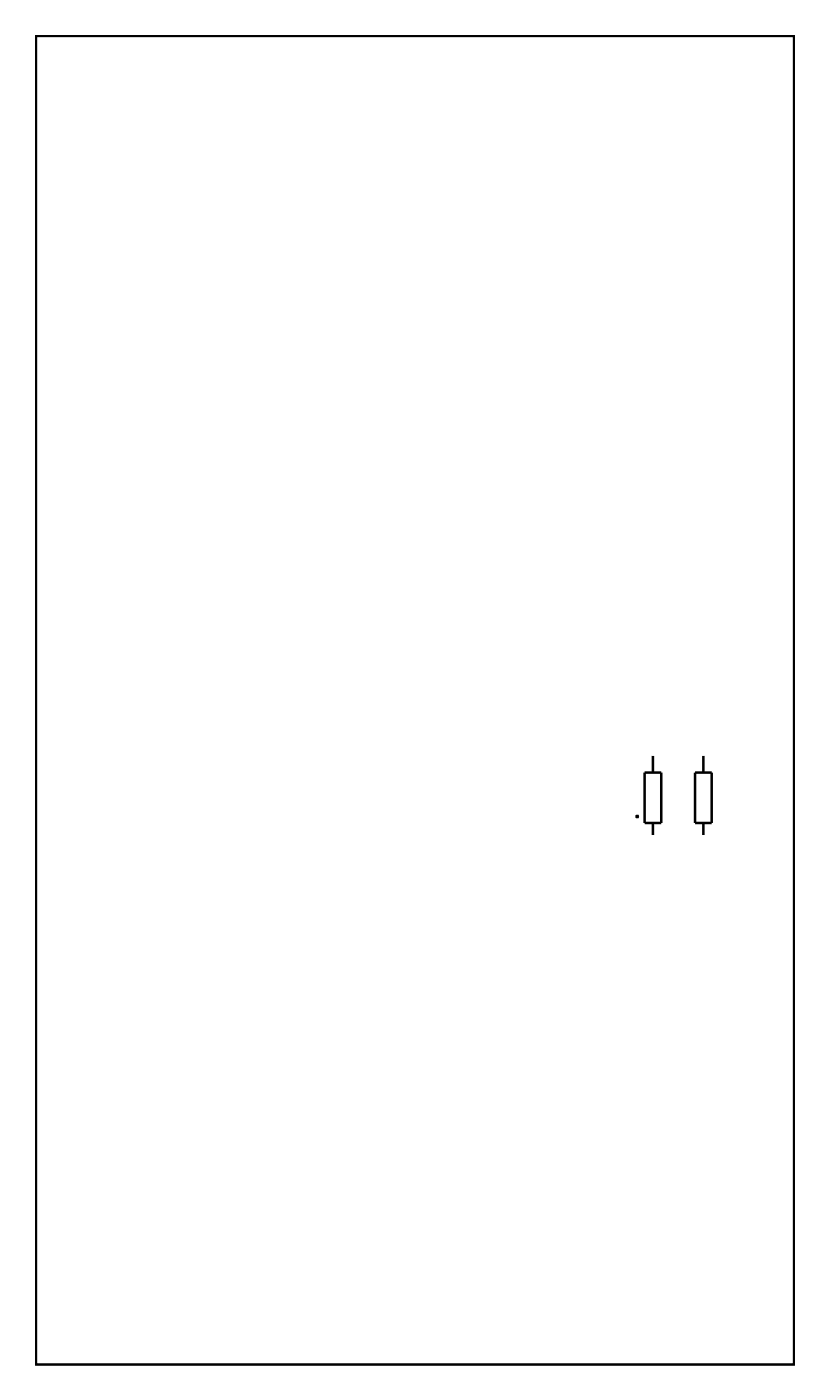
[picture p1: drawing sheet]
<svg xmlns="http://www.w3.org/2000/svg" width="84mm" height="141mm" viewBox="0 0 84 141" stroke-linecap="round" stroke-linejoin="round" font-family="sans-serif">
<path d="M3.6 3.6h76.4v133.9h-76.4z" fill="none" stroke="#000" stroke-width=".2"/>
<g fill="#000">
<path d="M59 82.2h.3v.2h-.3zM64 82.2h.3v.2h-.3z"/>
<path d="M3.6 3.6v133.9h76.4v-133.9zM3.6 3.6h76.4v133.9h-76.4z"/>
<path d="M59 82.2h.3v.2h-.3zM59 82.2v.2h.3v-.2z"/>
<path d="M64 82.2h.3v.2h-.3zM64 82.2v.2h.3v-.2z"/>
</g>
<path d="M64.9 77.9h1.7v5.1h-1.7zM65.8 76v1.9M70 77.9h1.7v5.1h-1.7zM70.9 76v1.9M65.8 83v1.3M70.9 83v1.3" fill="none" stroke="#000" stroke-width=".25"/>
<circle cx="32.8" cy="113.2" r=".57" fill="#fff"/>
<circle cx="32.8" cy="113.2" r=".57" fill="none" stroke="#fff" stroke-width=".43"/>
<path d="M31.7 112.7a.66 .66 0 0 0-.2 .7 .66 .66 0 0 0 .6 .5h1.3a.66 .66 0 0 0 .7-.7 .66 .66 0 0 0-.7-.7h-1.3zM32.4 113.2a.41 .41 0 0 1 .8 0 .41 .41 0 0 1-.8 0z" fill="#fff"/>
<g fill="none" stroke="#fff" stroke-width=".51">
<path d="M31.7 112.7l.4-.2h1.3a.66 .66 0 0 1 .7 .7 .66 .66 0 0 1-.7 .7h-1.3a.66 .66 0 0 1-.6-.5 .66 .66 0 0 1 .2-.7z"/>
<circle cx="32.8" cy="113.2" r=".41"/>
</g>
<circle cx="32.8" cy="110.7" r=".57" fill="#fff"/>
<circle cx="32.8" cy="110.7" r=".57" fill="none" stroke="#fff" stroke-width=".43"/>
<path d="M31.7 110.2a.66 .66 0 0 0-.2 .7 .66 .66 0 0 0 .6 .4h1.3a.66 .66 0 0 0 .7-.6 .66 .66 0 0 0-.7-.7h-1.3zM32.4 110.7a.41 .41 0 0 1 .8 0 .41 .41 0 0 1-.8 0z" fill="#fff"/>
<g fill="none" stroke="#fff" stroke-width=".51">
<path d="M31.7 110.2l.4-.2h1.3a.66 .66 0 0 1 .7 .7 .66 .66 0 0 1-.7 .6h-1.3a.66 .66 0 0 1-.6-.4 .66 .66 0 0 1 .2-.7z"/>
<circle cx="32.8" cy="110.7" r=".41"/>
</g>
<circle cx="32.8" cy="108.1" r=".57" fill="#fff"/>
<circle cx="32.8" cy="108.1" r=".57" fill="none" stroke="#fff" stroke-width=".43"/>
<path d="M31.6 107.6a.66 .66 0 0 0-.1 .8 .66 .66 0 0 0 .6 .4h1.3a.66 .66 0 0 0 .7-.7 .66 .66 0 0 0-.7-.6h-1.3zM32.4 108.1a.41 .41 0 0 1 .8 0 .41 .41 0 0 1-.8 0z" fill="#fff"/>
<g fill="none" stroke="#fff" stroke-width=".51">
<path d="M31.6 107.6l.5-.1h1.3a.66 .66 0 0 1 .7 .6 .66 .66 0 0 1-.7 .7h-1.3a.66 .66 0 0 1-.6-.4 .66 .66 0 0 1 .1-.8z"/>
<circle cx="32.8" cy="108.1" r=".41"/>
</g>
<circle cx="32.8" cy="105.6" r=".57" fill="#fff"/>
<circle cx="32.8" cy="105.6" r=".57" fill="none" stroke="#fff" stroke-width=".43"/>
<path d="M31.7 105.1a.66 .66 0 0 0-.2 .7 .66 .66 0 0 0 .6 .4h1.3a.66 .66 0 0 0 .7-.6 .66 .66 0 0 0-.7-.7h-1.3zM32.4 105.6a.41 .41 0 0 1 .8 0 .41 .41 0 0 1-.8 0z" fill="#fff"/>
<g fill="none" stroke="#fff" stroke-width=".51">
<path d="M31.7 105.1l.4-.2h1.3a.66 .66 0 0 1 .7 .7 .66 .66 0 0 1-.7 .6h-1.3a.66 .66 0 0 1-.6-.4 .66 .66 0 0 1 .2-.7z"/>
<circle cx="32.8" cy="105.6" r=".41"/>
</g>
<circle cx="32.8" cy="103" r=".57" fill="#fff"/>
<circle cx="32.8" cy="103" r=".57" fill="none" stroke="#fff" stroke-width=".43"/>
<path d="M31.6 102.6a.66 .66 0 0 0-.1 .7 .66 .66 0 0 0 .6 .4h1.3a.66 .66 0 0 0 .7-.7 .66 .66 0 0 0-.7-.6h-1.3zM32.4 103a.41 .41 0 0 1 .8 0 .41 .41 0 0 1-.8 0z" fill="#fff"/>
<g fill="none" stroke="#fff" stroke-width=".51">
<path d="M31.6 102.6l.5-.2h1.3a.66 .66 0 0 1 .7 .6 .66 .66 0 0 1-.7 .7h-1.3a.66 .66 0 0 1-.6-.4 .66 .66 0 0 1 .1-.7z"/>
<circle cx="32.8" cy="103" r=".41"/>
</g>
<circle cx="32.8" cy="100.5" r=".57" fill="#fff"/>
<circle cx="32.8" cy="100.5" r=".57" fill="none" stroke="#fff" stroke-width=".43"/>
<path d="M31.7 100a.66 .66 0 0 0-.2 .7 .66 .66 0 0 0 .6 .5h1.3a.66 .66 0 0 0 .7-.7 .66 .66 0 0 0-.7-.7h-1.3zM32.4 100.5a.41 .41 0 0 1 .8 0 .41 .41 0 0 1-.8 0z" fill="#fff"/>
<g fill="none" stroke="#fff" stroke-width=".51">
<path d="M31.7 100l.4-.2h1.3a.66 .66 0 0 1 .7 .7 .66 .66 0 0 1-.7 .7h-1.3a.66 .66 0 0 1-.6-.5 .66 .66 0 0 1 .2-.7z"/>
<circle cx="32.8" cy="100.5" r=".41"/>
</g>
<circle cx="32.8" cy="98" r=".57" fill="#fff"/>
<circle cx="32.8" cy="98" r=".57" fill="none" stroke="#fff" stroke-width=".43"/>
<path d="M31.7 97.5a.66 .66 0 0 0-.2 .7 .66 .66 0 0 0 .6 .4h1.3a.66 .66 0 0 0 .7-.6 .66 .66 0 0 0-.7-.7h-1.3zM32.4 98a.41 .41 0 0 1 .8 0 .41 .41 0 0 1-.8 0z" fill="#fff"/>
<g fill="none" stroke="#fff" stroke-width=".51">
<path d="M31.7 97.5l.4-.2h1.3a.66 .66 0 0 1 .7 .7 .66 .66 0 0 1-.7 .6h-1.3a.66 .66 0 0 1-.6-.4 .66 .66 0 0 1 .2-.7z"/>
<circle cx="32.8" cy="98" r=".41"/>
</g>
<circle cx="32.8" cy="95.4" r=".57" fill="#fff"/>
<circle cx="32.8" cy="95.4" r=".57" fill="none" stroke="#fff" stroke-width=".43"/>
<path d="M31.6 94.9a.66 .66 0 0 0-.1 .8 .66 .66 0 0 0 .6 .4h1.3a.66 .66 0 0 0 .7-.7 .66 .66 0 0 0-.7-.6h-1.3zM32.4 95.4a.41 .41 0 0 1 .8 0 .41 .41 0 0 1-.8 0z" fill="#fff"/>
<g fill="none" stroke="#fff" stroke-width=".51">
<path d="M31.6 94.9l.5-.1h1.3a.66 .66 0 0 1 .7 .6 .66 .66 0 0 1-.7 .7h-1.3a.66 .66 0 0 1-.6-.4 .66 .66 0 0 1 .1-.8z"/>
<circle cx="32.8" cy="95.4" r=".41"/>
</g>
<circle cx="32.8" cy="92.9" r=".57" fill="#fff"/>
<circle cx="32.8" cy="92.9" r=".57" fill="none" stroke="#fff" stroke-width=".43"/>
<path d="M31.7 92.4a.66 .66 0 0 0-.2 .7 .66 .66 0 0 0 .6 .4h1.3a.66 .66 0 0 0 .7-.6 .66 .66 0 0 0-.7-.7h-1.3zM32.4 92.9a.41 .41 0 0 1 .8 0 .41 .41 0 0 1-.8 0z" fill="#fff"/>
<g fill="none" stroke="#fff" stroke-width=".51">
<path d="M31.7 92.4l.4-.2h1.3a.66 .66 0 0 1 .7 .7 .66 .66 0 0 1-.7 .6h-1.3a.66 .66 0 0 1-.6-.4 .66 .66 0 0 1 .2-.7z"/>
<circle cx="32.8" cy="92.9" r=".41"/>
</g>
<circle cx="32.8" cy="90.3" r=".57" fill="#fff"/>
<circle cx="32.8" cy="90.3" r=".57" fill="none" stroke="#fff" stroke-width=".43"/>
<path d="M31.7 89.9a.66 .66 0 0 0-.2 .7 .66 .66 0 0 0 .6 .4h1.3a.66 .66 0 0 0 .7-.7 .66 .66 0 0 0-.7-.6h-1.3zM32.4 90.3a.41 .41 0 0 1 .8 0 .41 .41 0 0 1-.8 0z" fill="#fff"/>
<g fill="none" stroke="#fff" stroke-width=".51">
<path d="M31.7 89.9l.4-.2h1.3a.66 .66 0 0 1 .7 .6 .66 .66 0 0 1-.7 .7h-1.3a.66 .66 0 0 1-.6-.4 .66 .66 0 0 1 .2-.7z"/>
<circle cx="32.8" cy="90.3" r=".41"/>
</g>
<circle cx="32.8" cy="87.8" r=".57" fill="#fff"/>
<circle cx="32.8" cy="87.8" r=".57" fill="none" stroke="#fff" stroke-width=".43"/>
<path d="M31.7 87.3a.66 .66 0 0 0-.2 .7 .66 .66 0 0 0 .6 .5h1.3a.66 .66 0 0 0 .7-.7 .66 .66 0 0 0-.7-.7h-1.3zM32.4 87.8a.41 .41 0 0 1 .8 0 .41 .41 0 0 1-.8 0z" fill="#fff"/>
<g fill="none" stroke="#fff" stroke-width=".51">
<path d="M31.7 87.3l.4-.2h1.3a.66 .66 0 0 1 .7 .7 .66 .66 0 0 1-.7 .7h-1.3a.66 .66 0 0 1-.6-.5 .66 .66 0 0 1 .2-.7z"/>
<circle cx="32.8" cy="87.8" r=".41"/>
</g>
<circle cx="32.8" cy="85.3" r=".57" fill="#fff"/>
<circle cx="32.8" cy="85.3" r=".57" fill="none" stroke="#fff" stroke-width=".43"/>
<path d="M31.6 84.8a.66 .66 0 0 0-.1 .7 .66 .66 0 0 0 .6 .4h1.3a.66 .66 0 0 0 .7-.6 .66 .66 0 0 0-.7-.7h-1.3zM32.4 85.3a.41 .41 0 0 1 .8 0 .41 .41 0 0 1-.8 0z" fill="#fff"/>
<g fill="none" stroke="#fff" stroke-width=".51">
<path d="M31.6 84.8l.5-.2h1.3a.66 .66 0 0 1 .7 .7 .66 .66 0 0 1-.7 .6h-1.3a.66 .66 0 0 1-.6-.4 .66 .66 0 0 1 .1-.7z"/>
<circle cx="32.8" cy="85.3" r=".41"/>
</g>
<circle cx="32.8" cy="82.7" r=".57" fill="#fff"/>
<circle cx="32.8" cy="82.7" r=".57" fill="none" stroke="#fff" stroke-width=".43"/>
<path d="M31.7 82.2a.66 .66 0 0 0-.2 .8 .66 .66 0 0 0 .6 .4h1.3a.66 .66 0 0 0 .7-.7 .66 .66 0 0 0-.7-.6h-1.3zM32.4 82.7a.41 .41 0 0 1 .8 0 .41 .41 0 0 1-.8 0z" fill="#fff"/>
<g fill="none" stroke="#fff" stroke-width=".51">
<path d="M31.7 82.2l.4-.1h1.3a.66 .66 0 0 1 .7 .6 .66 .66 0 0 1-.7 .7h-1.3a.66 .66 0 0 1-.6-.4 .66 .66 0 0 1 .2-.8z"/>
<circle cx="32.8" cy="82.7" r=".41"/>
</g>
<circle cx="32.8" cy="80.2" r=".57" fill="#fff"/>
<circle cx="32.8" cy="80.2" r=".57" fill="none" stroke="#fff" stroke-width=".43"/>
<path d="M31.6 79.7a.66 .66 0 0 0-.1 .7 .66 .66 0 0 0 .6 .4h1.3a.66 .66 0 0 0 .7-.6 .66 .66 0 0 0-.7-.7h-1.3zM32.4 80.2a.41 .41 0 0 1 .8 0 .41 .41 0 0 1-.8 0z" fill="#fff"/>
<g fill="none" stroke="#fff" stroke-width=".51">
<path d="M31.6 79.7l.5-.2h1.3a.66 .66 0 0 1 .7 .7 .66 .66 0 0 1-.7 .6h-1.3a.66 .66 0 0 1-.6-.4 .66 .66 0 0 1 .1-.7z"/>
<circle cx="32.8" cy="80.2" r=".41"/>
</g>
<circle cx="32.8" cy="77.6" r=".57" fill="#fff"/>
<circle cx="32.8" cy="77.6" r=".57" fill="none" stroke="#fff" stroke-width=".43"/>
<path d="M31.7 77.2a.66 .66 0 0 0-.2 .7 .66 .66 0 0 0 .6 .4h1.3a.66 .66 0 0 0 .7-.7 .66 .66 0 0 0-.7-.6h-1.3zM32.4 77.6a.41 .41 0 0 1 .8 0 .41 .41 0 0 1-.8 0z" fill="#fff"/>
<g fill="none" stroke="#fff" stroke-width=".51">
<path d="M31.7 77.2l.4-.2h1.3a.66 .66 0 0 1 .7 .6 .66 .66 0 0 1-.7 .7h-1.3a.66 .66 0 0 1-.6-.4 .66 .66 0 0 1 .2-.7z"/>
<circle cx="32.8" cy="77.6" r=".41"/>
</g>
<circle cx="58.2" cy="77.6" r=".57" fill="#fff"/>
<circle cx="58.2" cy="77.6" r=".57" fill="none" stroke="#fff" stroke-width=".43"/>
<path d="M57 77.2a.66 .66 0 0 0-.2 .7 .66 .66 0 0 0 .7 .4h1.3a.66 .66 0 0 0 .6-.7 .66 .66 0 0 0-.6-.6h-1.3zM57.7 77.6a.41 .41 0 0 1 .8 0 .41 .41 0 0 1-.8 0z" fill="#fff"/>
<g fill="none" stroke="#fff" stroke-width=".51">
<path d="M57 77.2l.5-.2h1.3a.66 .66 0 0 1 .6 .6 .66 .66 0 0 1-.6 .7h-1.3a.66 .66 0 0 1-.7-.4 .66 .66 0 0 1 .2-.7z"/>
<circle cx="58.1" cy="77.6" r=".41"/>
</g>
<circle cx="58.2" cy="80.2" r=".57" fill="#fff"/>
<circle cx="58.2" cy="80.2" r=".57" fill="none" stroke="#fff" stroke-width=".43"/>
<path d="M57 79.7a.66 .66 0 0 0-.2 .7 .66 .66 0 0 0 .7 .4h1.3a.66 .66 0 0 0 .6-.6 .66 .66 0 0 0-.6-.7h-1.3zM57.7 80.2a.41 .41 0 0 1 .8 0 .41 .41 0 0 1-.8 0z" fill="#fff"/>
<g fill="none" stroke="#fff" stroke-width=".51">
<path d="M57 79.7l.5-.2h1.3a.66 .66 0 0 1 .6 .7 .66 .66 0 0 1-.6 .6h-1.3a.66 .66 0 0 1-.7-.4 .66 .66 0 0 1 .2-.7z"/>
<circle cx="58.1" cy="80.2" r=".41"/>
</g>
<circle cx="58.2" cy="82.7" r=".57" fill="#fff"/>
<circle cx="58.2" cy="82.7" r=".57" fill="none" stroke="#fff" stroke-width=".43"/>
<path d="M57 82.2a.66 .66 0 0 0-.2 .8 .66 .66 0 0 0 .7 .4h1.3a.66 .66 0 0 0 .6-.7 .66 .66 0 0 0-.6-.6h-1.3zM57.7 82.7a.41 .41 0 0 1 .8 0 .41 .41 0 0 1-.8 0z" fill="#fff"/>
<g fill="none" stroke="#fff" stroke-width=".51">
<path d="M57 82.2l.5-.1h1.3a.66 .66 0 0 1 .6 .6 .66 .66 0 0 1-.6 .7h-1.3a.66 .66 0 0 1-.7-.4 .66 .66 0 0 1 .2-.8z"/>
<circle cx="58.1" cy="82.7" r=".41"/>
</g>
<circle cx="58.2" cy="85.3" r=".57" fill="#fff"/>
<circle cx="58.2" cy="85.3" r=".57" fill="none" stroke="#fff" stroke-width=".43"/>
<path d="M57 84.8a.66 .66 0 0 0-.2 .7 .66 .66 0 0 0 .7 .4h1.3a.66 .66 0 0 0 .6-.6 .66 .66 0 0 0-.6-.7h-1.3zM57.7 85.3a.41 .41 0 0 1 .8 0 .41 .41 0 0 1-.8 0z" fill="#fff"/>
<g fill="none" stroke="#fff" stroke-width=".51">
<path d="M57 84.8l.5-.2h1.3a.66 .66 0 0 1 .6 .7 .66 .66 0 0 1-.6 .6h-1.3a.66 .66 0 0 1-.7-.4 .66 .66 0 0 1 .2-.7z"/>
<circle cx="58.1" cy="85.3" r=".41"/>
</g>
<circle cx="58.2" cy="87.8" r=".57" fill="#fff"/>
<circle cx="58.2" cy="87.8" r=".57" fill="none" stroke="#fff" stroke-width=".43"/>
<path d="M57 87.3a.66 .66 0 0 0-.1 .7 .66 .66 0 0 0 .6 .5h1.3a.66 .66 0 0 0 .7-.7 .66 .66 0 0 0-.7-.7h-1.3zM57.7 87.8a.41 .41 0 0 1 .8 0 .41 .41 0 0 1-.8 0z" fill="#fff"/>
<g fill="none" stroke="#fff" stroke-width=".51">
<path d="M57 87.3l.5-.2h1.3a.66 .66 0 0 1 .7 .7 .66 .66 0 0 1-.7 .7h-1.3a.66 .66 0 0 1-.6-.5 .66 .66 0 0 1 .1-.7z"/>
<circle cx="58.1" cy="87.8" r=".41"/>
</g>
<circle cx="58.2" cy="90.3" r=".57" fill="#fff"/>
<circle cx="58.2" cy="90.3" r=".57" fill="none" stroke="#fff" stroke-width=".43"/>
<path d="M57 89.9a.66 .66 0 0 0-.2 .7 .66 .66 0 0 0 .7 .4h1.3a.66 .66 0 0 0 .6-.7 .66 .66 0 0 0-.6-.6h-1.3zM57.7 90.3a.41 .41 0 0 1 .8 0 .41 .41 0 0 1-.8 0z" fill="#fff"/>
<g fill="none" stroke="#fff" stroke-width=".51">
<path d="M57 89.9l.5-.2h1.3a.66 .66 0 0 1 .6 .6 .66 .66 0 0 1-.6 .7h-1.3a.66 .66 0 0 1-.7-.4 .66 .66 0 0 1 .2-.7z"/>
<circle cx="58.1" cy="90.3" r=".41"/>
</g>
<circle cx="58.2" cy="92.9" r=".57" fill="#fff"/>
<circle cx="58.2" cy="92.9" r=".57" fill="none" stroke="#fff" stroke-width=".43"/>
<path d="M57 92.4a.66 .66 0 0 0-.2 .7 .66 .66 0 0 0 .7 .4h1.3a.66 .66 0 0 0 .6-.6 .66 .66 0 0 0-.6-.7h-1.3zM57.7 92.9a.41 .41 0 0 1 .8 0 .41 .41 0 0 1-.8 0z" fill="#fff"/>
<g fill="none" stroke="#fff" stroke-width=".51">
<path d="M57 92.4l.5-.2h1.3a.66 .66 0 0 1 .6 .7 .66 .66 0 0 1-.6 .6h-1.3a.66 .66 0 0 1-.7-.4 .66 .66 0 0 1 .2-.7z"/>
<circle cx="58.1" cy="92.9" r=".41"/>
</g>
<circle cx="58.2" cy="95.4" r=".57" fill="#fff"/>
<circle cx="58.2" cy="95.4" r=".57" fill="none" stroke="#fff" stroke-width=".43"/>
<path d="M57 94.9a.66 .66 0 0 0-.2 .8 .66 .66 0 0 0 .7 .4h1.3a.66 .66 0 0 0 .6-.7 .66 .66 0 0 0-.6-.6h-1.3zM57.7 95.4a.41 .41 0 0 1 .8 0 .41 .41 0 0 1-.8 0z" fill="#fff"/>
<g fill="none" stroke="#fff" stroke-width=".51">
<path d="M57 94.9l.5-.1h1.3a.66 .66 0 0 1 .6 .6 .66 .66 0 0 1-.6 .7h-1.3a.66 .66 0 0 1-.7-.4 .66 .66 0 0 1 .2-.8z"/>
<circle cx="58.1" cy="95.4" r=".41"/>
</g>
<circle cx="58.2" cy="98" r=".57" fill="#fff"/>
<circle cx="58.2" cy="98" r=".57" fill="none" stroke="#fff" stroke-width=".43"/>
<path d="M57 97.5a.66 .66 0 0 0-.2 .7 .66 .66 0 0 0 .7 .4h1.3a.66 .66 0 0 0 .6-.6 .66 .66 0 0 0-.6-.7h-1.3zM57.7 98a.41 .41 0 0 1 .8 0 .41 .41 0 0 1-.8 0z" fill="#fff"/>
<g fill="none" stroke="#fff" stroke-width=".51">
<path d="M57 97.5l.5-.2h1.3a.66 .66 0 0 1 .6 .7 .66 .66 0 0 1-.6 .6h-1.3a.66 .66 0 0 1-.7-.4 .66 .66 0 0 1 .2-.7z"/>
<circle cx="58.1" cy="98" r=".41"/>
</g>
<circle cx="58.2" cy="100.5" r=".57" fill="#fff"/>
<circle cx="58.2" cy="100.5" r=".57" fill="none" stroke="#fff" stroke-width=".43"/>
<path d="M57 100a.66 .66 0 0 0-.2 .7 .66 .66 0 0 0 .7 .5h1.3a.66 .66 0 0 0 .6-.7 .66 .66 0 0 0-.6-.7h-1.3zM57.7 100.5a.41 .41 0 0 1 .8 0 .41 .41 0 0 1-.8 0z" fill="#fff"/>
<g fill="none" stroke="#fff" stroke-width=".51">
<path d="M57 100l.5-.2h1.3a.66 .66 0 0 1 .6 .7 .66 .66 0 0 1-.6 .7h-1.3a.66 .66 0 0 1-.7-.5 .66 .66 0 0 1 .2-.7z"/>
<circle cx="58.1" cy="100.5" r=".41"/>
</g>
<circle cx="58.2" cy="103" r=".57" fill="#fff"/>
<circle cx="58.2" cy="103" r=".57" fill="none" stroke="#fff" stroke-width=".43"/>
<path d="M57 102.6a.66 .66 0 0 0-.2 .7 .66 .66 0 0 0 .7 .4h1.3a.66 .66 0 0 0 .6-.7 .66 .66 0 0 0-.6-.6h-1.3zM57.7 103a.41 .41 0 0 1 .8 0 .41 .41 0 0 1-.8 0z" fill="#fff"/>
<g fill="none" stroke="#fff" stroke-width=".51">
<path d="M57 102.6l.5-.2h1.3a.66 .66 0 0 1 .6 .6 .66 .66 0 0 1-.6 .7h-1.3a.66 .66 0 0 1-.7-.4 .66 .66 0 0 1 .2-.7z"/>
<circle cx="58.1" cy="103" r=".41"/>
</g>
<circle cx="58.2" cy="105.6" r=".57" fill="#fff"/>
<circle cx="58.2" cy="105.6" r=".57" fill="none" stroke="#fff" stroke-width=".43"/>
<path d="M57 105.1a.66 .66 0 0 0-.2 .7 .66 .66 0 0 0 .7 .4h1.3a.66 .66 0 0 0 .6-.6 .66 .66 0 0 0-.6-.7h-1.3zM57.7 105.6a.41 .41 0 0 1 .8 0 .41 .41 0 0 1-.8 0z" fill="#fff"/>
<g fill="none" stroke="#fff" stroke-width=".51">
<path d="M57 105.1l.5-.2h1.3a.66 .66 0 0 1 .6 .7 .66 .66 0 0 1-.6 .6h-1.3a.66 .66 0 0 1-.7-.4 .66 .66 0 0 1 .2-.7z"/>
<circle cx="58.1" cy="105.6" r=".41"/>
</g>
<circle cx="58.2" cy="108.1" r=".57" fill="#fff"/>
<circle cx="58.2" cy="108.1" r=".57" fill="none" stroke="#fff" stroke-width=".43"/>
<path d="M57 107.6a.66 .66 0 0 0-.2 .8 .66 .66 0 0 0 .7 .4h1.3a.66 .66 0 0 0 .6-.7 .66 .66 0 0 0-.6-.6h-1.3zM57.7 108.1a.41 .41 0 0 1 .8 0 .41 .41 0 0 1-.8 0z" fill="#fff"/>
<g fill="none" stroke="#fff" stroke-width=".51">
<path d="M57 107.6l.5-.1h1.3a.66 .66 0 0 1 .6 .6 .66 .66 0 0 1-.6 .7h-1.3a.66 .66 0 0 1-.7-.4 .66 .66 0 0 1 .2-.8z"/>
<circle cx="58.1" cy="108.1" r=".41"/>
</g>
<circle cx="58.2" cy="110.7" r=".57" fill="#fff"/>
<circle cx="58.2" cy="110.7" r=".57" fill="none" stroke="#fff" stroke-width=".43"/>
<path d="M57 110.2a.66 .66 0 0 0-.2 .7 .66 .66 0 0 0 .7 .4h1.3a.66 .66 0 0 0 .6-.6 .66 .66 0 0 0-.6-.7h-1.3zM57.7 110.7a.41 .41 0 0 1 .8 0 .41 .41 0 0 1-.8 0z" fill="#fff"/>
<g fill="none" stroke="#fff" stroke-width=".51">
<path d="M57 110.2l.5-.2h1.3a.66 .66 0 0 1 .6 .7 .66 .66 0 0 1-.6 .6h-1.3a.66 .66 0 0 1-.7-.4 .66 .66 0 0 1 .2-.7z"/>
<circle cx="58.1" cy="110.7" r=".41"/>
</g>
<circle cx="58.2" cy="113.2" r=".57" fill="#fff"/>
<circle cx="58.2" cy="113.2" r=".57" fill="none" stroke="#fff" stroke-width=".43"/>
<path d="M57 112.7a.66 .66 0 0 0-.2 .7 .66 .66 0 0 0 .7 .5h1.3a.66 .66 0 0 0 .6-.7 .66 .66 0 0 0-.6-.7h-1.3zM57.7 113.2a.41 .41 0 0 1 .8 0 .41 .41 0 0 1-.8 0z" fill="#fff"/>
<g fill="none" stroke="#fff" stroke-width=".51">
<path d="M57 112.7l.5-.2h1.3a.66 .66 0 0 1 .6 .7 .66 .66 0 0 1-.6 .7h-1.3a.66 .66 0 0 1-.7-.5 .66 .66 0 0 1 .2-.7z"/>
<circle cx="58.1" cy="113.2" r=".41"/>
</g>
<path d="M19.3 107.4h1.5v1.4h-1.5z" fill="#fff"/>
<path d="M19.3 107.4h1.5v1.4h-1.5z" fill="none" stroke="#fff" stroke-width=".76" stroke-linecap="butt"/>
<circle cx="20.1" cy="108.1" r=".74" fill="#fff"/>
<circle cx="20.1" cy="108.1" r=".74" fill="none" stroke="#fff" stroke-width=".76" stroke-linecap="butt"/>
<circle cx="20.1" cy="110.7" r=".74" fill="#fff"/>
<circle cx="20.1" cy="110.7" r=".74" fill="none" stroke="#fff" stroke-width=".76" stroke-linecap="butt"/>
<circle cx="20.1" cy="113.2" r=".74" fill="#fff"/>
<circle cx="20.1" cy="113.2" r=".74" fill="none" stroke="#fff" stroke-width=".76" stroke-linecap="butt"/>
<path d="M47.3 49h1.4v1.4h-1.4z" fill="#fff"/>
<path d="M47.3 49h1.4v1.4h-1.4z" fill="none" stroke="#fff" stroke-width=".76" stroke-linecap="butt"/>
<circle cx="48" cy="49.7" r=".74" fill="#fff"/>
<circle cx="48" cy="49.7" r=".74" fill="none" stroke="#fff" stroke-width=".76" stroke-linecap="butt"/>
<circle cx="50.5" cy="49.7" r=".74" fill="#fff"/>
<circle cx="50.5" cy="49.7" r=".74" fill="none" stroke="#fff" stroke-width=".76" stroke-linecap="butt"/>
<circle cx="53.1" cy="49.7" r=".74" fill="#fff"/>
<circle cx="53.1" cy="49.7" r=".74" fill="none" stroke="#fff" stroke-width=".76" stroke-linecap="butt"/>
<path d="M39.6 49h1.5v1.4h-1.5z" fill="#fff"/>
<path d="M39.6 49h1.5v1.4h-1.5z" fill="none" stroke="#fff" stroke-width=".76" stroke-linecap="butt"/>
<circle cx="40.4" cy="49.7" r=".74" fill="#fff"/>
<circle cx="40.4" cy="49.7" r=".74" fill="none" stroke="#fff" stroke-width=".76" stroke-linecap="butt"/>
<circle cx="42.9" cy="49.7" r=".74" fill="#fff"/>
<circle cx="42.9" cy="49.7" r=".74" fill="none" stroke="#fff" stroke-width=".76" stroke-linecap="butt"/>
<circle cx="45.5" cy="49.7" r=".74" fill="#fff"/>
<circle cx="45.5" cy="49.7" r=".74" fill="none" stroke="#fff" stroke-width=".76" stroke-linecap="butt"/>
<path d="M19.3 99.8h1.5v1.4h-1.5z" fill="#fff"/>
<path d="M19.3 99.8h1.5v1.4h-1.5z" fill="none" stroke="#fff" stroke-width=".76" stroke-linecap="butt"/>
<circle cx="20.1" cy="100.5" r=".74" fill="#fff"/>
<circle cx="20.1" cy="100.5" r=".74" fill="none" stroke="#fff" stroke-width=".76" stroke-linecap="butt"/>
<circle cx="20.1" cy="103" r=".74" fill="#fff"/>
<circle cx="20.1" cy="103" r=".74" fill="none" stroke="#fff" stroke-width=".76" stroke-linecap="butt"/>
<circle cx="20.1" cy="105.6" r=".74" fill="#fff"/>
<circle cx="20.1" cy="105.6" r=".74" fill="none" stroke="#fff" stroke-width=".76" stroke-linecap="butt"/>
<path d="M14.2 125.2h1.5v1.4h-1.5z" fill="#fff"/>
<path d="M14.2 125.2h1.5v1.4h-1.5z" fill="none" stroke="#fff" stroke-width=".76" stroke-linecap="butt"/>
<circle cx="15" cy="125.9" r=".74" fill="#fff"/>
<circle cx="15" cy="125.9" r=".74" fill="none" stroke="#fff" stroke-width=".76" stroke-linecap="butt"/>
<circle cx="17.5" cy="125.9" r=".74" fill="#fff"/>
<circle cx="17.5" cy="125.9" r=".74" fill="none" stroke="#fff" stroke-width=".76" stroke-linecap="butt"/>
<circle cx="20.1" cy="125.9" r=".74" fill="#fff"/>
<circle cx="20.1" cy="125.9" r=".74" fill="none" stroke="#fff" stroke-width=".76" stroke-linecap="butt"/>
<circle cx="75.9" cy="118.3" r=".63" fill="#fff"/>
<circle cx="75.9" cy="118.3" r=".63" fill="none" stroke="#fff" stroke-width=".51"/>
<path d="M75.2 117.5v1.5h1.5v-1.5zM75.4 118.3a.5 .5 0 0 1 1 0 .5 .5 0 0 1-1 0z" fill="#fff"/>
<g fill="none" stroke="#fff" stroke-width=".25">
<path d="M75.2 117.5h1.5v1.5h-1.5z"/>
<circle cx="75.9" cy="118.3" r=".5"/>
</g>
<circle cx="75.9" cy="110.7" r=".63" fill="#fff"/>
<circle cx="75.9" cy="110.7" r=".63" fill="none" stroke="#fff" stroke-width=".51"/>
<path d="M75.2 109.9v1.5h1.5v-1.5zM75.4 110.7a.5 .5 0 0 1 1 0 .5 .5 0 0 1-1 0z" fill="#fff"/>
<g fill="none" stroke="#fff" stroke-width=".25">
<path d="M75.2 109.9h1.5v1.5h-1.5z"/>
<circle cx="75.9" cy="110.7" r=".5"/>
</g>
<circle cx="70.9" cy="118.3" r=".63" fill="#fff"/>
<circle cx="70.9" cy="118.3" r=".63" fill="none" stroke="#fff" stroke-width=".51"/>
<path d="M70.1 117.5v1.5h1.5v-1.5zM70.4 118.3a.5 .5 0 0 1 1 0 .5 .5 0 0 1-1 0z" fill="#fff"/>
<g fill="none" stroke="#fff" stroke-width=".25">
<path d="M70.1 117.5h1.5v1.5h-1.5z"/>
<circle cx="70.9" cy="118.3" r=".5"/>
</g>
<circle cx="70.9" cy="110.7" r=".63" fill="#fff"/>
<circle cx="70.9" cy="110.7" r=".63" fill="none" stroke="#fff" stroke-width=".51"/>
<path d="M70.1 109.9v1.5h1.5v-1.5zM70.4 110.7a.5 .5 0 0 1 1 0 .5 .5 0 0 1-1 0z" fill="#fff"/>
<g fill="none" stroke="#fff" stroke-width=".25">
<path d="M70.1 109.9h1.5v1.5h-1.5z"/>
<circle cx="70.9" cy="110.7" r=".5"/>
</g>
<circle cx="75.9" cy="103" r=".63" fill="#fff"/>
<circle cx="75.9" cy="103" r=".63" fill="none" stroke="#fff" stroke-width=".51"/>
<path d="M75.2 102.3v1.5h1.5v-1.5zM75.4 103a.5 .5 0 0 1 1 0 .5 .5 0 0 1-1 0z" fill="#fff"/>
<g fill="none" stroke="#fff" stroke-width=".25">
<path d="M75.2 102.3h1.5v1.5h-1.5z"/>
<circle cx="75.9" cy="103" r=".5"/>
</g>
<circle cx="75.9" cy="95.4" r=".63" fill="#fff"/>
<circle cx="75.9" cy="95.4" r=".63" fill="none" stroke="#fff" stroke-width=".51"/>
<path d="M75.2 94.7v1.5h1.5v-1.5zM75.4 95.4a.5 .5 0 0 1 1 0 .5 .5 0 0 1-1 0z" fill="#fff"/>
<g fill="none" stroke="#fff" stroke-width=".25">
<path d="M75.2 94.7h1.5v1.5h-1.5z"/>
<circle cx="75.9" cy="95.4" r=".5"/>
</g>
<circle cx="70.9" cy="103" r=".63" fill="#fff"/>
<circle cx="70.9" cy="103" r=".63" fill="none" stroke="#fff" stroke-width=".51"/>
<path d="M70.1 102.3v1.5h1.5v-1.5zM70.4 103a.5 .5 0 0 1 1 0 .5 .5 0 0 1-1 0z" fill="#fff"/>
<g fill="none" stroke="#fff" stroke-width=".25">
<path d="M70.1 102.3h1.5v1.5h-1.5z"/>
<circle cx="70.9" cy="103" r=".5"/>
</g>
<circle cx="70.9" cy="95.4" r=".63" fill="#fff"/>
<circle cx="70.9" cy="95.4" r=".63" fill="none" stroke="#fff" stroke-width=".51"/>
<path d="M70.1 94.7v1.5h1.5v-1.5zM70.4 95.4a.5 .5 0 0 1 1 0 .5 .5 0 0 1-1 0z" fill="#fff"/>
<g fill="none" stroke="#fff" stroke-width=".25">
<path d="M70.1 94.7h1.5v1.5h-1.5z"/>
<circle cx="70.9" cy="95.4" r=".5"/>
</g>
<circle cx="70.9" cy="87.8" r=".6" fill="#fff"/>
<circle cx="70.9" cy="87.8" r=".6" fill="none" stroke="#fff" stroke-width=".65" stroke-linecap="butt"/>
<path d="M70.3 87.2h1.2v1.2h-1.2z" fill="#fff"/>
<path d="M70.3 87.2h1.2v1.2h-1.2z" fill="none" stroke="#fff" stroke-width=".65" stroke-linecap="butt"/>
<circle cx="70.9" cy="90.3" r=".6" fill="#fff"/>
<circle cx="70.9" cy="90.3" r=".6" fill="none" stroke="#fff" stroke-width=".65" stroke-linecap="butt"/>
<path d="M65 89.6h1.5v1.5h-1.5z" fill="#fff"/>
<path d="M65 89.6h1.5v1.5h-1.5z" fill="none" stroke="#fff" stroke-width=".76" stroke-linecap="butt"/>
<circle cx="65.8" cy="90.3" r=".74" fill="#fff"/>
<circle cx="65.8" cy="90.3" r=".74" fill="none" stroke="#fff" stroke-width=".76" stroke-linecap="butt"/>
<circle cx="65.8" cy="92.9" r=".74" fill="#fff"/>
<circle cx="65.8" cy="92.9" r=".74" fill="none" stroke="#fff" stroke-width=".76" stroke-linecap="butt"/>
<circle cx="70.9" cy="75.1" r=".7" fill="#fff"/>
<circle cx="70.9" cy="75.1" r=".7" fill="none" stroke="#fff" stroke-width=".76" stroke-linecap="butt"/>
<circle cx="70.9" cy="85.3" r=".7" fill="#fff"/>
<circle cx="70.9" cy="85.3" r=".7" fill="none" stroke="#fff" stroke-width=".76" stroke-linecap="butt"/>
<circle cx="70.9" cy="75.1" r=".7" fill="#fff"/>
<circle cx="70.9" cy="75.1" r=".7" fill="none" stroke="#fff" stroke-width=".76" stroke-linecap="butt"/>
<circle cx="70.9" cy="85.3" r=".7" fill="#fff"/>
<circle cx="70.9" cy="85.3" r=".7" fill="none" stroke="#fff" stroke-width=".76" stroke-linecap="butt"/>
<circle cx="65.8" cy="75.1" r=".7" fill="#fff"/>
<circle cx="65.8" cy="75.1" r=".7" fill="none" stroke="#fff" stroke-width=".76" stroke-linecap="butt"/>
<circle cx="65.8" cy="85.3" r=".7" fill="#fff"/>
<circle cx="65.8" cy="85.3" r=".7" fill="none" stroke="#fff" stroke-width=".76" stroke-linecap="butt"/>
<circle cx="65.8" cy="75.1" r=".7" fill="#fff"/>
<circle cx="65.8" cy="75.1" r=".7" fill="none" stroke="#fff" stroke-width=".76" stroke-linecap="butt"/>
<circle cx="65.8" cy="85.3" r=".7" fill="#fff"/>
<circle cx="65.8" cy="85.3" r=".7" fill="none" stroke="#fff" stroke-width=".76" stroke-linecap="butt"/>
<circle cx="17.5" cy="87.8" r=".62" fill="#fff"/>
<circle cx="17.5" cy="87.8" r=".62" fill="none" stroke="#fff" stroke-width=".69" stroke-linecap="butt"/>
<circle cx="17.5" cy="85.3" r=".62" fill="#fff"/>
<circle cx="17.5" cy="85.3" r=".62" fill="none" stroke="#fff" stroke-width=".69" stroke-linecap="butt"/>
<circle cx="17.5" cy="82.7" r=".62" fill="#fff"/>
<circle cx="17.5" cy="82.7" r=".62" fill="none" stroke="#fff" stroke-width=".69" stroke-linecap="butt"/>
<circle cx="17.5" cy="80.2" r=".62" fill="#fff"/>
<circle cx="17.5" cy="80.2" r=".62" fill="none" stroke="#fff" stroke-width=".69" stroke-linecap="butt"/>
<circle cx="17.5" cy="77.6" r=".62" fill="#fff"/>
<circle cx="17.5" cy="77.6" r=".62" fill="none" stroke="#fff" stroke-width=".69" stroke-linecap="butt"/>
<circle cx="17.5" cy="75.1" r=".62" fill="#fff"/>
<circle cx="17.5" cy="75.1" r=".62" fill="none" stroke="#fff" stroke-width=".69" stroke-linecap="butt"/>
</svg>
